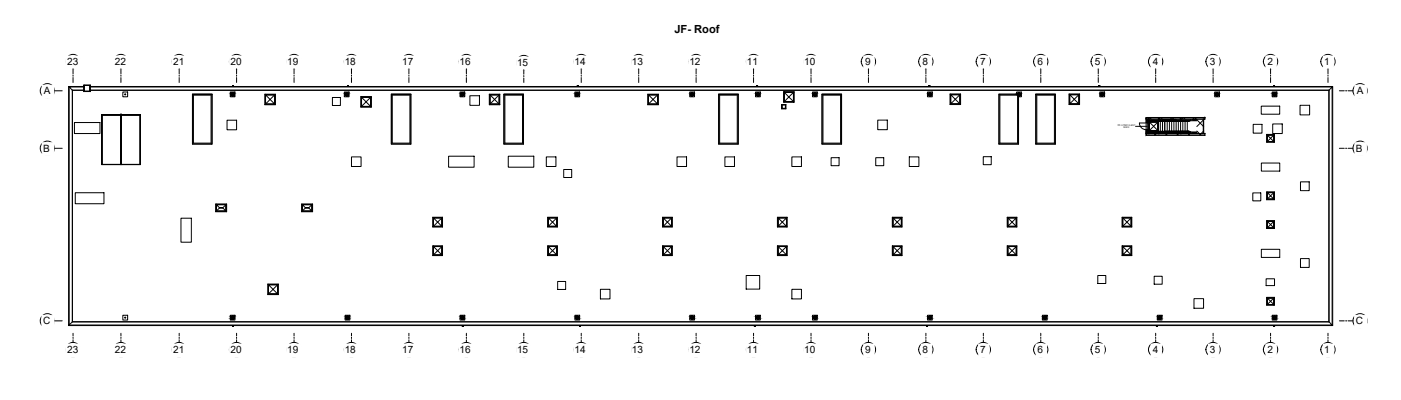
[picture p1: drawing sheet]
<svg xmlns="http://www.w3.org/2000/svg" width="1188mm" height="339mm" viewBox="0 0 1188 339" stroke-linecap="round" stroke-linejoin="round" font-family="sans-serif">
<defs><g id="words">
<text font-size="9.4" x="572" y="28">JF- Roof</text>
<g font-size="8.5">
<text x="57" y="55">23</text>
<text x="97" y="55">22</text>
<text x="147" y="55">21</text>
<text x="196" y="55">20</text>
<text x="244" y="55">19</text>
<text x="292" y="55">18</text>
<text x="341" y="55">17</text>
<text x="390" y="55">16</text>
<text x="438" y="56">15</text>
<text x="487" y="55">14</text>
<text x="536" y="55">13</text>
<text x="584" y="55">12</text>
<text x="633" y="55">11</text>
<text x="682" y="55">10</text>
<text x="734" y="55">9</text>
<text x="782" y="55">8</text>
<text x="831" y="55">7</text>
<text x="880" y="55">6</text>
<text x="928" y="55">5</text>
<text x="977" y="55">4</text>
<text x="1026" y="55">3</text>
<text x="1075" y="55">2</text>
<text x="1123" y="55">1</text>
<text x="37" y="80">A</text>
<text x="1150" y="80">A</text>
<text x="37" y="128">B</text>
<text x="1150" y="128">B</text>
<text x="37" y="275">C</text>
<text x="1150" y="275">C</text>
<text x="57" y="299">23</text>
<text x="97" y="299">22</text>
<text x="147" y="299">21</text>
<text x="196" y="299">20</text>
<text x="244" y="299">19</text>
<text x="292" y="299">18</text>
<text x="341" y="299">17</text>
<text x="390" y="299">16</text>
<text x="438" y="299">15</text>
<text x="487" y="299">14</text>
<text x="536" y="299">13</text>
<text x="584" y="299">12</text>
<text x="633" y="299">11</text>
<text x="682" y="299">10</text>
<text x="734" y="299">9</text>
<text x="782" y="299">8</text>
<text x="831" y="299">7</text>
<text x="880" y="299">6</text>
<text x="928" y="299">5</text>
<text x="977" y="299">4</text>
<text x="1026" y="299">3</text>
<text x="1075" y="299">2</text>
<text x="1123" y="299">1</text>
</g>
<g font-size="1.9">
<text x="948" y="106">DT-3.TR01.3.EXT</text>
<text x="953" y="109">W910</text>
</g>
</g></defs>
<!-- layer: A-WALL-PATT -->
<path d="M972 100v1z" fill="#000" stroke="#000" stroke-width=".85"/>
<g fill="none" stroke="#000" stroke-width=".85">
<path d="M973 101l-1 1M973 111l-1 1M973 101l2-2 1 2M977 102h.1M977 112h1M979 113l1 1M980 113l-1 1M981 112h.1M982 102h-1M983 101l1-2 1 2M985 112h.1M986 102h1"/>
<path d="M987 112h.1M988 113l1 1M990 113l-2 1M991 112h-1M992 102h-1M992 101l2-2 1 2M996 102h.1M996 112h1M997 102h.1M998 113l1 1M999 113l-1 1M1000 112h.1"/>
<path d="M1001 102h.1M1002 101l1-2 2 2M1005 102h1M1006 112h.1M1007 113l2 1M1007 112h.1M1009 113l-2 1M1011 101l2-2 1 2M1017 113l1 1M1018 113l-1 1M1020 107h.1M1020 101v1"/>
<path d="M1020 111h.1M1022 100l-1 1"/>
</g>
<!-- layer: A-WALL -->
<g fill="none" stroke="#000" stroke-width=".85">
<path d="M58 73l1 1v201l2-2v-197M58 73v203l1-1h1070l-2-2-1066-1M58 73h13M61 76h10M61 76v196M71 74h-12l2 2h10M76 74l1054-1v203M76 76h1051M76 73h1054M1127 76v196h-1066M1021 99h.1M1022 99v2h-2v12h2v1h-50v-1"/>
<path d="M1022 99h-50v2M972 101v3h1M972 113h.1M972 101v12M972 101h.1M972 113v1h50M973 103v8v-1h-1v3M973 113h.1M973 102h.1M973 102h36M973 102h42M973 112h36h-8"/>
<path d="M973 112h.1M973 112h36M973 113h47M973 102v1M973 111v1M973 112v1M973 112h5M973 112h28M978 112h6M984 112h31M1002 113h18M1009 102h-25"/>
<path d="M1009 112h6M1020 101v12M1020 101h-47v1M1021 101h.1M1021 115h.1M1021 113h.1M1127 272v-196l2-2v201l1 1h-1072"/>
</g>
<!-- layer: S-STRS -->
<g fill="none" stroke="#000" stroke-width=".85">
<path d="M973 111v1M973 103v1M973 103v8M973 112h5M974 112h.1M978 102l-5 1M978 102l6 1M982 111l-4 1M982 112h2M982 102v1M984 103v8M984 111v1"/>
<path d="M984 102h3M986 102v1M986 103v8M986 111v1M986 102h.1M987 111l-3 1M987 103v8M989 111h1M989 103h1M989 103v8M989 103h19M990 102v1"/>
<path d="M990 111h-1M991 103h.1M991 103v8M993 103h.1M993 103v8M995 103h.1M995 103v8M997 103h.1M997 103v8M999 103v8M1001 103v8M1003 103v8"/>
<path d="M1005 103v8M1006 103l1 8"/>
</g>
<!-- layer: A-ROOF-PATT -->
<path d="M1015 111l2 2M1015 101l5 6M1020 102l-5 5M1020 111l-2 2" fill="none" stroke="#000" stroke-width=".85"/>
<!-- layer: A-GLAZ -->
<g fill="none" stroke="#000" stroke-width=".85">
<path d="M163 80v42M180 80v42M180 80h-17v42h17v-42h-17M225 80v9v-1M233 80h-8M332 80v42M348 80v42M348 80h-16v42h16v-42h-16M415 80v9v-1M424 80h-9M427 80v42M444 80v42"/>
<path d="M444 80h-17v42h17v-42h-17M549 80v9l1-1M558 80h-9h1M609 80v42M626 80v42M626 80h-17v42h17v-42h-17M664 78v9l1-1M665 78h8v8h-8zM665 78v8l4-4M673 78h-8l4 4M673 78v9M673 78h-9h1"/>
<path d="M697 80v42M713 80v42M713 80h-16v42h16v-42h-16M805 80v9l1-1M806 80h8v8h-8zM814 80v9M814 80h-9h1M847 80v42M847 80h16M863 80h-16v42h16v-41M878 80v42M895 80v42"/>
<path d="M895 80h-17v42h17v-42h-17M906 80v9l1-1M907 80h8v8h-8zM915 80v9M915 80h-9h1M86 97h17M86 97v42M86 97h17v42h-17zM102 97h.1M103 97h16v42h-16zM103 97h.1M119 97v42"/>
<path d="M119 97h-16M164 81h15v40h-15zM225 80h8v8h-8zM225 88v-8h8v8M225 88h8M225 80v8l4-4M229 84l4-4v8M229 84l4 4h-8M233 80h-8l4 4M233 88v1h-8M233 80v9M282 83h7v6h-7z"/>
<path d="M306 82v9v-1M306 82h8v8h-8zM306 82v8l4-4M306 90v-8h8v8M306 90h8M310 86l4-4v8M310 86l4 4h-8M314 82h-8l4 4M314 90l1 1h-9M314 82h1v9M315 82h-9M333 81h15v40h-15z"/>
<path d="M398 81h8v8h-8zM415 80h8v8h-8zM415 80v8l4-4M415 88v-8h8v8M415 88h8M419 84l4-4v8M419 84l4 4h-8M423 80h-8l4 4M423 88l1 1h-9M423 80h1v9M428 81h15v40h-15zM550 80h8v8h-8z"/>
<path d="M550 88v-8h8v8M550 88h8M550 80v8l4-4M554 84l4-4v8M554 84l4 4h-8M558 80h-8l4 4M558 88v1h-9M558 80v9M610 81h15v40h-15zM663 88h3v1h-3M663 92v-4v4M665 86v-8h8v8"/>
<path d="M665 86h8M666 92h-3h3M666 88v4v-3M669 82l4-4v8M669 82l4 4h-8M673 86v1h-9M698 81h15v40h-15zM806 88v-8h8v8M806 88h8M806 80v8l4-4M810 84l4-4v8M810 84l4 4h-8"/>
<path d="M814 80h-8l4 4M814 88v1h-9M848 81h15v40h-15zM864 81v41M879 81h15v40h-15zM907 88v-8h8v8M907 88h8M907 80v8l4-4M911 84l4-4v8M911 84l4 4h-8M915 80h-8l4 4M915 88v1h-9"/>
<path d="M1069 90h16v7h-16zM1102 89h8v8h-8zM63 104h22v9h-22zM192 102h9v8h-9zM744 102h8v8h-8zM974 103v8M974 103h8v8h-8zM974 103v7l4-3M974 110v-7h8v7M974 110h8M978 107l4-4v7M978 107l4 3h-8"/>
<path d="M982 103h-8l4 4M982 111h-8M982 103v8M982 103h-8M1062 105h8v8h-8zM1074 114v6M1074 114h6v6h-6zM1074 114v6l3-3M1074 114v6h6v-6M1074 114h6M1077 117l3 3h-6M1077 117l3-3v6"/>
<path d="M1079 105h8v8h-8zM1080 114h-6l3 3M1080 114v6M1080 114h-6M86 139h17M102 139h.1M103 139h16M103 139h.1M180 122h-17M298 133h8v8h-8zM348 122h-16M380 132h22v10h-22z"/>
<path d="M431 132h22v10h-22zM444 122h-17M463 133h8v8h-8zM574 133h8v8h-8zM615 133h8v8h-8zM626 122h-17M671 133h8v8h-8zM705 134h6v6h-6zM713 122h-16M742 134h7v6h-7zM771 133h8v8h-8zM834 133h6v6h-6z"/>
<path d="M863 122h-16M895 122h-17M1069 138h16v7h-16zM1080 120h-6M478 143h7v7h-7zM1103 154h7v7h-7zM64 163h24v9h-24zM183 173v6M183 173h9v6h-9zM183 173v6l3-3h3h-3l-3-3h9M183 179h9l-3-3 3-3v6M192 179h-9"/>
<path d="M192 173v6M192 173h-9M256 173v6M256 173h9v6h-9zM256 173h8v6h-8zM256 173v6l3-3h3h-3l-3-3h8M256 179h8l-2-3 2-3v6M265 179h-9M265 173v6M265 173h-9M1062 163h7v7h-7zM1074 162v7"/>
<path d="M1074 163h6v6h-6zM1074 163v6l3-3M1074 163v6h6v-6M1074 163h6M1077 166l3 3h-6M1077 166l3-3v6M1080 163h-6l3 3M1080 169h-6M1080 163v-1v7M1080 162h-6v1M153 185h9v20h-9zM367 184v8"/>
<path d="M367 184h8v8h-8zM367 185v7l4-4M371 188l4 4h-8M371 188l4-3v7M375 185h-8l4 3M375 192h-8M375 184v8M375 184h-8M464 184v8h1M465 184h7v8h-7zM465 185v7l3-4M468 188l4 4h-7"/>
<path d="M468 188l4-3v7M472 185h-7l3 3M472 192h1h-9M472 184h1v8M473 184h-9h1M562 184v8M562 184h8v8h-8zM562 184h7v8h-7zM562 185v7l4-4M566 188l3 4h-7M566 188l3-3v7M569 185h-7l4 3"/>
<path d="M570 192h-8M570 184v8M570 184h-8M659 184v8M659 184h8v8h-8zM660 185v7l3-4M660 184h7v8h-7zM663 188l4 4h-7M663 188l4-3v7M667 185h-7l3 3M667 192h-8M667 184v8"/>
<path d="M667 184h-8M756 184v8h1M757 184h7v8h-7zM757 185v7l4-4M761 188l3 4h-7M761 188l3-3v7M764 185h-7l4 3M764 192h1h-9M764 184h1v8M765 184h-9h1M854 184v8M854 184h8v8h-8z"/>
<path d="M854 185v7l4-4M858 188l4 4h-8M858 188l4-3v7M862 185h-8l4 3M862 192h-8M862 184v8M862 184h-8M951 184v8h1M952 184h7v8h-7zM952 185v7l3-4M955 188l4 4h-7M955 188l4-3v7"/>
<path d="M959 185h-7l3 3M959 192h1h-9M959 184h1v8M960 184h-9h1M1074 187v6M1074 187h6v6h-6zM1074 187v6l3-3M1074 187v6h6v-6M1074 187h6M1077 190l3 3h-6M1077 190l3-3v6M1080 187h-6l3 3"/>
<path d="M1080 193h-6M1080 187v6M1080 187h-6M367 208v8M367 208h8v8h-8zM367 209v7l4-4M367 209v7h8v-7M367 209h8M371 212l4 4h-8M371 212l4-3v7M375 209h-8l4 3M375 216h-8"/>
<path d="M375 208v8M375 208h-8M464 208v8h1M465 208h7v8h-7zM465 209v7h7v-7M465 209h7M465 209v7l3-4M468 212l4 4h-7M468 212l4-3v7M472 209h-7l3 3M472 216h1h-9M472 208h1v8"/>
<path d="M473 208h-9h1M562 208v8M562 208h8v8h-8zM562 209v7h7v-7M562 209h7M562 209v7l4-4M566 212l3 4h-7M566 212l3-3v7M569 209h-7l4 3M570 216h-8M570 208v8M570 208h-8"/>
<path d="M659 208v8M659 208h8v8h-8zM660 209v7l3-4M660 209v7h7v-7M660 209h7M663 212l4 4h-7M663 212l4-3v7M667 209h-7l3 3M667 216h-8M667 208v8M667 208h-8M756 208v8h1"/>
<path d="M757 208h7v8h-7zM757 209v7h7v-7M757 209h7M757 209v7l4-4M761 212l3 4h-7M761 212l3-3v7M764 209h-7l4 3M764 216h1h-9M764 208h1v8M765 208h-9h1M854 208v8M854 208h8v8h-8z"/>
<path d="M854 209h8v7h-8zM854 209v7l4-4M858 212l4 4h-8M858 212l4-3v7M862 209h-8l4 3M862 216h-8M862 208v8M862 208h-8M951 208v8h1M952 208h7v8h-7zM952 209v7l3-4M952 209h7v7h-7z"/>
<path d="M955 212l4 4h-7M955 212l4-3v7M959 209h-7l3 3M959 216h1h-9M959 208h1v8M960 208h-9h1M1069 211h16v7h-16zM1103 219h7v7h-7zM473 238h7v7h-7zM633 233h11v12h-11zM931 233h6v7h-6zM978 234h7v7h-7z"/>
<path d="M1073 236h8v6h-8zM227 240v9M227 241h9v8h-9zM228 241v8l3-4M228 249v-8h7v8M228 249h7M231 245l4-4v8M231 245l4 4h-7M235 241h-7l3 4M236 249h-9M236 241v-1v9M236 240h-9v1"/>
<path d="M509 245h8v8h-8zM671 245h8v8h-8zM1012 253h8v8h-8zM1074 252v6M1074 252h6v6h-6zM1074 252v6l3-3M1074 252v6h6v-6M1074 252h6M1077 255l3 3h-6M1077 255l3-3v6M1080 252h-6l3 3M1080 258h-6"/>
<path d="M1080 252v6M1080 252h-6"/>
</g>
<!-- layer: A-DOOR -->
<path d="M972 110h1M973 104h-7a6 6 0 0 0 6 6" fill="none" stroke="#000" stroke-width=".85"/>
<!-- layer: A-FLOR-HRAL -->
<g fill="none" stroke="#000" stroke-width=".85">
<path d="M972 112h.1M972 112h1M973 111v1M973 112h.1M978 112h.1M978 102h.1M978 102v1M978 111v1M984 112h.1M984 102h.1M984 111v1M984 102v1"/>
<path d="M988 103h1h-17h2M988 111h1M988 103h.1M988 111h.1M989 102h.1M989 102v1M989 111h-17h17M989 111h.1M989 102v1h-7M990 111h18h-18M990 102h18l-18 1M997 103h.1"/>
<path d="M1004 103h.1"/>
</g>
<!-- layer: P-SANR-FIXT -->
<g fill="none" stroke="#000" stroke-width=".85">
<path d="M104 78h4v4h-4zM195 78h4v4h-4zM197 73h.1M198 73h-1l1-1-1 1h1M292 78h4v4h-4zM295 73h.1M390 78h4v4h-4zM487 78h4v4h-4zM489 73h.1M490 73h-1l1-1-1 1h1M585 78h4v4h-4zM641 78h4v4h-4z"/>
<path d="M642 73v-1v1M642 73h.1M689 78h4v4h-4zM786 78h4v4h-4zM788 73v-1v1M788 73h.1M862 80v-2h4v4h-2M932 73v-1v1M932 78h4v4h-4zM932 73h.1M1030 78h4v4h-4zM1079 78h4v4h-4z"/>
<path d="M1080 73h1h-1M1081 73h.1M104 267h4v4h-4zM195 267h4v4h-4zM197 276h.1M198 276h-1h1M293 267h4v4h-4zM390 267h4v4h-4zM392 276h.1M393 276h-1h1M487 267h4v4h-4zM491 276h1h-1"/>
<path d="M492 276h.1M585 267h4v4h-4zM640 276h.1M641 267h4v4h-4zM689 267h4v4h-4zM786 276h.1M786 267h4v4h-4zM884 267h4v4h-4zM980 276h.1M981 267h4v4h-4zM981 276h-1h1M1079 267h4v4h-4z"/>
<path d="M1080 276h.1M1081 276h-1h1"/>
<circle cx="106" cy="80" r=".4"/>
<circle cx="1080" cy="73" r=".4"/>
<circle cx="106" cy="269" r=".4"/>
<circle cx="392" cy="276" r=".3"/>
<circle cx="981" cy="276" r=".4"/>
</g>
<!-- layer: I-FURN -->
<path d="M71 73h.1M71 72v1M71 77h.1M71 72v6M71 72h5M71 77h5M71 72h5v5h-5zM76 72v1M76 77h.1M76 72v6" fill="none" stroke="#000" stroke-width=".85"/>
<!-- layer: A-FLOR -->
<path d="M973 113h35M987 102h.1M990 102h.1" fill="none" stroke="#000" stroke-width=".85"/>
<!-- layer: S-BEAM -->
<path d="M982 112h13M982 113h15M982 102h13M986 101h11M995 112l2 1zM995 101h2v1h-2zM1011 112l3 1zM1011 101h3v1h-3zM1011 113h4M1011 101h4M1014 112h1M1014 102h1" fill="none" stroke="#000" stroke-width=".85"/>
<!-- layer: S-COLS -->
<path d="M973 112h1v1h-1h1v-1zM973 101h1v1h-1h1v-1zM982 112h1h-1v1h1h-1v-1zM982 101h1h-1v1h1h-1v-1zM1000 112h2h-1v1h1h-2h1v-1zM1000 101h2h-1v1h1h-2h1v-1z" fill="none" stroke="#000" stroke-width=".85"/>
<!-- layer: S-FSTN -->
<path d="M982 112v1zM982 101v1" fill="none" stroke="#000" stroke-width=".85"/>
<!-- layer: A-DETL-GENF -->
<g fill="#000" stroke="#000" stroke-width=".85">
<path d="M197 79h1zM293 79h1zM586 79h1zM690 79h1zM863 79h1zM1031 79h1zM197 81h1zM586 81h2zM197 270h1zM489 268h1zM690 268h1zM788 270h1z"/>
<path d="M983 268h1zM983 270h1z"/>
<path d="M197 79h1zM197 79h1zM197 79h1z"/>
<path d="M197 79h1zM196 79h2z"/>
<path d="M196 79h2zM196 79h2z"/>
<path d="M196 79h2zM196 79h2z"/>
<path d="M196 79h2zM196 79h2z"/>
<path d="M196 79l2 1zM196 79l2 1z"/>
<path d="M196 80h3zM196 80h3z"/>
<path d="M196 80h3zM196 80h3z"/>
<path d="M196 80h3zM196 80h2z"/>
<path d="M293 79h2zM293 79h2z"/>
<path d="M293 79h2zM293 79h2z"/>
<path d="M293 79h2zM293 79h2z"/>
<path d="M293 79h2zM293 79h2z"/>
<path d="M293 79l2 1zM293 79l2 1z"/>
<path d="M293 80h2zM293 80h2z"/>
<path d="M293 80h2zM293 80h2z"/>
<path d="M392 79h1zM391 79h2z"/>
<path d="M391 79h2zM391 79h2z"/>
<path d="M391 79h2zM391 79h2z"/>
<path d="M391 79h2zM391 79h2z"/>
<path d="M391 79l2 1zM391 79l2 1z"/>
<path d="M391 80h2zM391 80h2z"/>
<path d="M391 80h2zM391 80h2z"/>
<path d="M391 80h2zM391 80h2z"/>
<path d="M391 80h2zM391 80h2z"/>
<path d="M489 79h1zM489 79h1z"/>
<path d="M489 79h1zM489 79h1z"/>
<path d="M489 79h1zM489 79h1z"/>
<path d="M488 79h2zM488 79h2z"/>
<path d="M488 79h3zM488 79h3z"/>
<path d="M488 79l3 1zM488 79l3 1z"/>
<path d="M488 80h3zM488 80h3z"/>
<path d="M488 80h3zM488 80h3z"/>
<path d="M586 79h1zM586 79h1z"/>
<path d="M586 79h2zM586 79h2z"/>
<path d="M586 79h2zM586 79h2z"/>
<path d="M586 79h2zM586 79h2z"/>
<path d="M586 79h2zM586 79h2z"/>
<path d="M586 79l2 1zM586 79l2 1z"/>
<path d="M585 80h3zM585 80h3z"/>
<path d="M585 80h3zM585 80h3z"/>
<path d="M585 80h3zM585 80h3z"/>
<path d="M642 79h1zM642 79h1zM642 79h1zM642 79h1z"/>
<path d="M642 79h1zM642 79h1z"/>
<path d="M642 79h2zM642 79h2z"/>
<path d="M642 79h2zM642 79h2z"/>
<path d="M642 79h2zM642 79h2z"/>
<path d="M641 79l3 1zM641 79l3 1z"/>
<path d="M641 80h3zM641 80h3z"/>
<path d="M641 80h3zM641 80h3z"/>
<path d="M641 80h3zM641 80h3z"/>
<path d="M690 79h2zM690 79h2z"/>
<path d="M690 79h2zM690 79h2z"/>
<path d="M690 79h2zM690 79h2z"/>
<path d="M690 79h2zM690 79h2z"/>
<path d="M690 79h2zM690 79h2z"/>
<path d="M690 79l2 1zM690 79l2 1z"/>
<path d="M690 80h2zM690 80h2z"/>
<path d="M689 80h3zM689 80h3z"/>
<path d="M689 80h3zM689 80h3z"/>
<path d="M788 79h1zM788 79h1z"/>
<path d="M788 79h1zM788 79h1z"/>
<path d="M788 79h1zM788 79h1z"/>
<path d="M787 79h3zM787 79h3z"/>
<path d="M787 79h3zM787 79h3z"/>
<path d="M787 79l3 1zM787 79l3 1z"/>
<path d="M787 80h3zM787 80h3z"/>
<path d="M787 80h3zM787 80h3z"/>
<path d="M787 80h3zM787 80h3z"/>
<path d="M863 79h2zM863 79h2z"/>
<path d="M863 79h2zM863 79h2z"/>
<path d="M863 79h2zM863 79h2z"/>
<path d="M863 79l2 1zM863 79l2 1z"/>
<path d="M863 80h2zM863 80h2z"/>
<path d="M863 80h2zM863 80h2z"/>
<path d="M934 79h1zM934 79h1z"/>
<path d="M934 79h1zM934 79h1z"/>
<path d="M934 79h1zM933 79h2z"/>
<path d="M933 79h3zM933 79h3z"/>
<path d="M933 79l3 1zM933 79l3 1z"/>
<path d="M933 80h3zM933 80h3z"/>
<path d="M933 80h3zM933 80h3z"/>
<path d="M933 80h3zM933 80h3z"/>
<path d="M1031 79h2zM1031 79h2z"/>
<path d="M1031 79h2zM1031 79h2z"/>
<path d="M1031 79h2zM1031 79h2z"/>
<path d="M1031 79h2zM1031 79h2z"/>
<path d="M1031 79l2 1zM1031 79l2 1z"/>
<path d="M1031 80h2zM1031 80h2z"/>
<path d="M1030 80h3zM1030 80h3z"/>
<path d="M1030 80h3zM1030 80h3z"/>
<path d="M1080 79h1zM1080 79h1z"/>
<path d="M1080 79h1zM1080 79h1z"/>
<path d="M1080 79h2zM1080 79h2z"/>
<path d="M1080 79h2zM1080 79h2z"/>
<path d="M1079 79h3zM1079 79h3z"/>
<path d="M1079 79h3zM1079 79h3z"/>
<path d="M1079 79l3 1zM1079 79l3 1z"/>
<path d="M1079 80h3zM1079 80h3z"/>
<path d="M1079 80h3zM1079 80h3z"/>
<path d="M196 81h2zM196 81h2z"/>
<path d="M196 81h2zM196 81h2z"/>
<path d="M196 81h2zM196 81h2z"/>
<path d="M196 81h2zM196 81h2z"/>
<path d="M196 81h2zM196 81h2z"/>
<path d="M196 80h2zM196 80h2z"/>
<path d="M196 80h2zM196 80l2 1z"/>
<path d="M293 81h1zM293 81h1z"/>
<path d="M293 81h2zM293 81h1z"/>
<path d="M293 81h2zM293 81h2z"/>
<path d="M293 81h2zM293 81h2z"/>
<path d="M293 81h2zM293 81h2z"/>
<path d="M293 81h2zM293 81h2z"/>
<path d="M293 80h2zM293 80h2z"/>
<path d="M293 80h2zM293 80l2 1z"/>
<path d="M391 81h2zM391 81h1z"/>
<path d="M391 81h2zM391 81h2z"/>
<path d="M391 81h2zM391 81h2z"/>
<path d="M391 81h2zM391 81h2z"/>
<path d="M391 81h2zM391 81h2z"/>
<path d="M391 80h2zM391 80h2z"/>
<path d="M391 80h2zM391 80l2 1z"/>
<path d="M489 81h1zM489 81h1z"/>
<path d="M489 81h1zM489 81h1z"/>
<path d="M489 81h1zM489 81h1z"/>
<path d="M488 81h2zM488 81h2z"/>
<path d="M488 81h3zM488 81h2z"/>
<path d="M488 81h3zM488 81h3z"/>
<path d="M488 80h3zM488 80l3 1z"/>
<path d="M488 80h3zM488 80h3z"/>
<path d="M586 81h1zM586 81h1z"/>
<path d="M586 81h2zM586 81h1z"/>
<path d="M586 81h2zM586 81h2zM586 81h2z"/>
<path d="M586 81h2zM586 81h2z"/>
<path d="M586 81h2zM586 81h2z"/>
<path d="M585 80h3zM585 80h3z"/>
<path d="M585 80h3zM585 80l3 1z"/>
<path d="M642 81h1zM642 81h1z"/>
<path d="M642 81h1zM642 81h1z"/>
<path d="M642 81h1zM642 81h1zM642 81h1zM642 81h1z"/>
<path d="M642 81h2zM642 81h1z"/>
<path d="M641 81h3zM641 81h3z"/>
<path d="M641 81h3zM641 81h3z"/>
<path d="M641 80h3zM641 80l3 1z"/>
<path d="M641 80h3zM641 80h3z"/>
<path d="M690 81h1zM690 81h1z"/>
<path d="M690 81h2zM690 81h1z"/>
<path d="M690 81h2zM690 81h2z"/>
<path d="M690 81h2zM690 81h2z"/>
<path d="M690 81h2zM690 81h2z"/>
<path d="M690 81h2zM690 81h2z"/>
<path d="M690 80h2zM690 80h2z"/>
<path d="M690 80h2zM690 80l2 1z"/>
<path d="M788 81h1zM788 81h1z"/>
<path d="M788 81h1zM788 81h1z"/>
<path d="M787 81h2zM787 81h2z"/>
<path d="M787 81h3zM787 81h2z"/>
<path d="M787 81h3zM787 81h3z"/>
<path d="M787 80h3zM787 80h3z"/>
<path d="M787 80h3zM787 80l3 1z"/>
<path d="M863 81h1zM863 81h1z"/>
<path d="M863 81h2zM863 81h1z"/>
<path d="M863 81h2zM863 81h2z"/>
<path d="M863 81h2zM863 81h2z"/>
<path d="M863 81h2zM863 81h2z"/>
<path d="M863 80h2zM863 80h2z"/>
<path d="M863 80h2zM863 80l2 1z"/>
<path d="M934 81h1zM934 81h1z"/>
<path d="M934 81h1zM934 81h1z"/>
<path d="M933 81h2zM933 81h2z"/>
<path d="M933 81h3zM933 81h2z"/>
<path d="M933 81h3zM933 81h3z"/>
<path d="M933 80h3zM933 80h3z"/>
<path d="M933 80h3zM933 80l3 1z"/>
<path d="M1031 81h1zM1031 81h1z"/>
<path d="M1031 81h2zM1031 81h1z"/>
<path d="M1031 81h2zM1031 81h2z"/>
<path d="M1031 81h2zM1031 81h2z"/>
<path d="M1031 81h2zM1031 81h2z"/>
<path d="M1031 81h2zM1031 81h2z"/>
<path d="M1031 81h2zM1031 81h2z"/>
<path d="M1031 80h2zM1031 80l2 1z"/>
<path d="M1080 81h1zM1080 81h1z"/>
<path d="M1080 81h1zM1080 81h1z"/>
<path d="M1080 81h1zM1080 81h1z"/>
<path d="M1080 81h2zM1080 81h1z"/>
<path d="M1079 81h3zM1079 81h3zM1080 81h2zM1080 81h2z"/>
<path d="M1079 80h3zM1079 80l3 1z"/>
<path d="M1079 80h3zM1079 80h3z"/>
<path d="M1079 80h3zM1079 80h3z"/>
<path d="M197 268h1zM197 268h1z"/>
<path d="M197 268h1zM197 268h1z"/>
<path d="M197 268h1zM196 268h2z"/>
<path d="M196 268h2zM196 268h2z"/>
<path d="M196 268h2zM196 268h2z"/>
<path d="M196 270h2zM196 270h2z"/>
<path d="M196 268h2zM196 268h2z"/>
<path d="M196 270h2zM196 270h2z"/>
<path d="M196 268h2zM196 268h2z"/>
<path d="M196 268l2 1zM196 268l2 1z"/>
<path d="M196 270h2zM196 270h2z"/>
<path d="M196 269h3zM196 269h3z"/>
<path d="M196 269h2zM196 269l2 1z"/>
<path d="M196 269h3zM196 269h3z"/>
<path d="M196 269h3zM196 269h2z"/>
<path d="M294 268h1zM294 268h1zM294 268h1zM294 268h1z"/>
<path d="M294 268h1zM294 268h1z"/>
<path d="M294 270h1zM294 270h1z"/>
<path d="M294 268h1zM294 268h1z"/>
<path d="M294 268h2zM294 268h2z"/>
<path d="M294 270h1zM294 270h1z"/>
<path d="M294 268h2zM294 268h2z"/>
<path d="M294 270h2zM294 270h1z"/>
<path d="M294 270h2zM294 270h2z"/>
<path d="M293 268h3zM293 268h3z"/>
<path d="M293 270h3zM293 270h3z"/>
<path d="M293 268l3 1zM293 268l3 1z"/>
<path d="M293 269h3zM293 269h3z"/>
<path d="M293 269h3zM293 269h3z"/>
<path d="M293 269h3zM293 269h3z"/>
<path d="M293 269h3zM293 269l3 1z"/>
<path d="M293 269h3zM293 269h3z"/>
<path d="M293 269h3zM293 269h3z"/>
<path d="M392 268h1zM391 268h2z"/>
<path d="M391 268h2zM391 268h2z"/>
<path d="M391 268h2zM391 268h2z"/>
<path d="M391 268h2zM391 268h2z"/>
<path d="M391 270h2zM391 270h1z"/>
<path d="M391 268h2zM391 268h2z"/>
<path d="M391 270h2zM391 270h2z"/>
<path d="M391 268h2zM391 268h2z"/>
<path d="M391 268l2 1zM391 268l2 1z"/>
<path d="M391 270h2zM391 270h2z"/>
<path d="M391 269h2zM391 269h2z"/>
<path d="M391 269h2zM391 269h2z"/>
<path d="M391 269h2zM391 269l2 1z"/>
<path d="M391 269h2zM391 269h2z"/>
<path d="M391 269h2zM391 269h2z"/>
<path d="M489 268h1zM489 268h1zM489 268h1z"/>
<path d="M489 268h1zM489 268h1z"/>
<path d="M489 270h1zM489 270h1z"/>
<path d="M489 268h1zM489 268h1z"/>
<path d="M489 268h1zM489 268h1zM488 268h2zM488 268h2z"/>
<path d="M489 270h1zM489 270h1z"/>
<path d="M488 268h3zM488 268h3z"/>
<path d="M488 270h2zM488 270h2z"/>
<path d="M488 268l3 1zM488 268l3 1z"/>
<path d="M488 270h3zM488 270h2z"/>
<path d="M488 269h3zM488 269h3z"/>
<path d="M488 269h3zM488 269h3z"/>
<path d="M488 269h3zM488 269h3z"/>
<path d="M488 269h3zM488 269h3z"/>
<path d="M488 269h3zM488 269l3 1z"/>
<path d="M586 268h1zM586 268h1zM586 268h1z"/>
<path d="M586 268h2zM586 268h2z"/>
<path d="M586 270h1zM586 270h1z"/>
<path d="M586 268h2zM586 268h2z"/>
<path d="M586 268h2zM586 268h2z"/>
<path d="M586 270h2zM586 270h1z"/>
<path d="M586 270h2zM586 270h2z"/>
<path d="M586 268h2zM586 268h2z"/>
<path d="M586 270h2zM586 270h2z"/>
<path d="M586 268h2zM586 268h2z"/>
<path d="M586 268l2 1zM586 268l2 1z"/>
<path d="M586 270h2zM586 270h2z"/>
<path d="M586 269h2zM586 269h2z"/>
<path d="M585 269h3zM585 269h3z"/>
<path d="M585 269h3zM585 269h3z"/>
<path d="M585 269h3zM585 269l3 1z"/>
<path d="M585 269h3zM585 269h3z"/>
<path d="M585 269h3zM585 269h3z"/>
<path d="M642 268h1zM642 268h1z"/>
<path d="M642 268h1zM642 268h1z"/>
<path d="M642 268h1zM642 268h1z"/>
<path d="M642 270h1zM642 270h1z"/>
<path d="M642 268h1zM642 268h1z"/>
<path d="M642 268h2zM642 268h2z"/>
<path d="M642 270h1zM642 270h1z"/>
<path d="M642 268h2zM642 268h2z"/>
<path d="M642 270h2zM642 270h1z"/>
<path d="M642 268h2zM642 268h2z"/>
<path d="M641 268l3 1zM641 268l3 1z"/>
<path d="M641 270h3zM641 270h3z"/>
<path d="M641 269h3zM641 269h3z"/>
<path d="M641 269h3zM641 269l3 1z"/>
<path d="M641 269h3zM641 269h3z"/>
<path d="M641 269h3zM641 269h3z"/>
<path d="M641 269h3zM641 269h3z"/>
<path d="M690 268h1zM690 268h1z"/>
<path d="M690 268h2zM690 268h2z"/>
<path d="M690 270h1zM690 270h1z"/>
<path d="M690 268h2zM690 268h2z"/>
<path d="M690 268h2zM690 268h2z"/>
<path d="M690 270h2zM690 270h1z"/>
<path d="M690 268h2zM690 268h2z"/>
<path d="M690 268h2zM690 268h2z"/>
<path d="M690 270h2zM690 270h2z"/>
<path d="M690 268l2 1zM690 268l2 1z"/>
<path d="M690 270h2zM690 270h2z"/>
<path d="M690 269h2zM690 269l2 1z"/>
<path d="M690 269h2zM690 269h2z"/>
<path d="M690 269h2zM690 269h2z"/>
<path d="M690 269h2zM690 269h2z"/>
<path d="M690 269h2zM690 269h2z"/>
<path d="M690 269h2zM690 269h2z"/>
<path d="M788 268h1zM788 268h1z"/>
<path d="M788 268h1zM788 268h1z"/>
<path d="M788 268h1zM788 268h1z"/>
<path d="M788 268h1zM788 268h1z"/>
<path d="M788 268h1zM787 268h2z"/>
<path d="M788 270h1zM788 270h1z"/>
<path d="M787 268h3zM787 268h3z"/>
<path d="M787 270h2zM787 270h2z"/>
<path d="M787 268l3 1zM787 268l3 1z"/>
<path d="M787 270h3zM787 270h2z"/>
<path d="M787 269h3zM787 269h3z"/>
<path d="M787 269h3zM787 269h3z"/>
<path d="M787 269h3zM787 269l3 1z"/>
<path d="M787 269h3zM787 269h3z"/>
<path d="M787 269h3zM787 269h3z"/>
<path d="M885 268h1zM885 268h1zM885 268h1z"/>
<path d="M885 268h1zM885 268h1z"/>
<path d="M885 270h1zM885 270h1z"/>
<path d="M885 268h1zM885 268h1z"/>
<path d="M885 268h2zM885 268h2z"/>
<path d="M885 270h1zM885 270h1z"/>
<path d="M885 268h2zM885 268h2z"/>
<path d="M885 268h2zM885 268h2z"/>
<path d="M885 270h2zM885 270h1z"/>
<path d="M885 268l2 1zM885 268l2 1z"/>
<path d="M885 270h2zM885 270h2z"/>
<path d="M884 269h3zM884 269h3z"/>
<path d="M884 269h3zM884 269h3z"/>
<path d="M884 269h3zM884 269h3z"/>
<path d="M884 269h3zM884 269l3 1z"/>
<path d="M884 269h3zM884 269h3z"/>
<path d="M884 269h3zM884 269h3z"/>
<path d="M983 268h1zM983 268h1zM983 268h1z"/>
<path d="M983 268h1zM982 268h2z"/>
<path d="M982 268h2zM982 268h2z"/>
<path d="M982 268h2zM982 268h2z"/>
<path d="M982 270h2zM982 270h2z"/>
<path d="M982 270h2zM982 270h2z"/>
<path d="M982 268h2zM982 268h2z"/>
<path d="M982 270h2zM982 270h2z"/>
<path d="M982 268l2 1zM982 268l2 1z"/>
<path d="M982 270h2zM982 270h2z"/>
<path d="M982 269h2zM982 269h2z"/>
<path d="M982 269h3zM982 269h3z"/>
<path d="M982 269h2zM982 269h2z"/>
<path d="M982 269h2zM982 269l2 1z"/>
<path d="M982 269h3zM982 269h3z"/>
<path d="M982 269h3zM982 269h2z"/>
<path d="M1080 268h1zM1080 268h1z"/>
<path d="M1080 268h1zM1080 268h1z"/>
<path d="M1080 270h1zM1080 270h1z"/>
<path d="M1080 268h1zM1080 268h1z"/>
<path d="M1080 268h2zM1080 268h2z"/>
<path d="M1080 270h1zM1080 270h1z"/>
<path d="M1080 268h2zM1080 268h2z"/>
<path d="M1080 268h2zM1080 268h2z"/>
<path d="M1080 270h2zM1080 270h1z"/>
<path d="M1079 268l3 1zM1079 268l3 1z"/>
<path d="M1079 270h3zM1079 270h3z"/>
<path d="M1079 269h3zM1079 269h3z"/>
<path d="M1079 269h3zM1079 269h3z"/>
<path d="M1079 269h3zM1079 269l3 1z"/>
<path d="M1079 269h3zM1079 269h3z"/>
</g>
<!-- layer: S-GRID-IDEN -->
<g fill="none" stroke="#000" stroke-width=".85">
<circle cx="62" cy="52" r="6"/>
<circle cx="103" cy="52" r="6"/>
<circle cx="152" cy="52" r="6"/>
<circle cx="201" cy="52" r="6"/>
<circle cx="249" cy="52" r="6"/>
<circle cx="298" cy="52" r="6"/>
<circle cx="347" cy="52" r="6"/>
<circle cx="395" cy="52" r="6"/>
<circle cx="444" cy="53" r="6"/>
<circle cx="493" cy="52" r="6"/>
<circle cx="541" cy="52" r="6"/>
<circle cx="590" cy="52" r="6"/>
<circle cx="639" cy="52" r="6"/>
<circle cx="688" cy="52" r="6"/>
<circle cx="736" cy="52" r="6"/>
<circle cx="785" cy="52" r="6"/>
<circle cx="834" cy="52" r="6"/>
<circle cx="882" cy="52" r="6"/>
<circle cx="931" cy="52" r="6"/>
<circle cx="980" cy="52" r="6"/>
<circle cx="1028" cy="52" r="6"/>
<circle cx="1077" cy="52" r="6"/>
<circle cx="1126" cy="52" r="6"/>
<circle cx="40" cy="77" r="6"/>
<circle cx="1153" cy="77" r="6"/>
<circle cx="40" cy="126" r="6"/>
<circle cx="1153" cy="126" r="6"/>
<circle cx="40" cy="272" r="6"/>
<circle cx="1153" cy="272" r="6"/>
<circle cx="62" cy="296" r="6"/>
<circle cx="103" cy="296" r="6"/>
<circle cx="152" cy="296" r="6"/>
<circle cx="201" cy="296" r="6"/>
<circle cx="249" cy="296" r="6"/>
<circle cx="298" cy="296" r="6"/>
<circle cx="347" cy="296" r="6"/>
<circle cx="395" cy="296" r="6"/>
<circle cx="444" cy="296" r="6"/>
<circle cx="493" cy="296" r="6"/>
<circle cx="541" cy="296" r="6"/>
<circle cx="590" cy="296" r="6"/>
<circle cx="639" cy="296" r="6"/>
<circle cx="688" cy="296" r="6"/>
<circle cx="736" cy="296" r="6"/>
<circle cx="785" cy="296" r="6"/>
<circle cx="834" cy="296" r="6"/>
<circle cx="882" cy="296" r="6"/>
<circle cx="931" cy="296" r="6"/>
<circle cx="980" cy="296" r="6"/>
<circle cx="1028" cy="296" r="6"/>
<circle cx="1077" cy="296" r="6"/>
<circle cx="1126" cy="296" r="6"/>
</g>
<g fill="#fff" stroke="#fff" stroke-width=".85">
<path d="M36 72v11l10-11zM46 72v11h-10z"/>
<path d="M1149 72v11l10-11zM1159 72v11h-10z"/>
<path d="M1122 47v12l9-12zM1131 47v12h-9z"/>
<path d="M1122 291v11l9-11zM1131 291v11h-9z"/>
<path d="M36 267v11l10-11zM46 267v11h-10z"/>
<path d="M1148 267v11l11-11zM1159 267v11h-11z"/>
<path d="M146 47v12l14-12zM146 59l14-12v12z"/>
<path d="M146 291v11l14-11zM146 302l14-11v11z"/>
<path d="M194 47v12l15-12zM194 59l15-12v12z"/>
<path d="M194 291v11l15-11zM194 302l15-11v11z"/>
<path d="M243 47v12l15-12zM243 59l15-12v12z"/>
<path d="M243 291v11l15-11zM243 302l15-11v11z"/>
<path d="M292 47v12l14-12zM292 59l14-12v12z"/>
<path d="M292 291v11l14-11zM292 302l14-11v11z"/>
<path d="M340 47v12l15-12zM340 59l15-12v12z"/>
<path d="M340 291v11l15-11zM340 302l15-11v11z"/>
<path d="M389 47v12l15-12zM389 59l15-12v12z"/>
<path d="M389 291v11l15-11zM389 302l15-11v11z"/>
<path d="M438 48v11l14-11zM438 59l14-11v11z"/>
<path d="M438 291v11l14-11zM438 302l14-11v11z"/>
<path d="M486 47v12l15-12zM486 59l15-12v12z"/>
<path d="M486 291v11l15-11zM486 302l15-11v11z"/>
<path d="M535 47v12l15-12zM535 59l15-12v12z"/>
<path d="M535 291v11l15-11zM535 302l15-11v11z"/>
<path d="M584 47v12l14-12zM584 59l14-12v12z"/>
<path d="M584 291v11l14-11zM584 302l14-11v11z"/>
<path d="M681 47v12l15-12zM681 59l15-12v12z"/>
<path d="M681 291v11l15-11zM681 302l15-11v11z"/>
<path d="M732 47v12l9-12zM741 47v12h-9z"/>
<path d="M732 291v11l9-11zM741 291v11h-9z"/>
<path d="M781 47v12l9-12zM790 47v12h-9z"/>
<path d="M781 291v11l9-11zM790 291v11h-9z"/>
<path d="M830 47v12l9-12zM839 47v12h-9z"/>
<path d="M830 291v11l9-11zM839 291v11h-9z"/>
<path d="M878 47v12l9-12zM887 47v12h-9z"/>
<path d="M878 291v11l9-11zM887 291v11h-9z"/>
<path d="M927 47v12l9-12zM936 47v12h-9z"/>
<path d="M927 291v11l9-11zM936 291v11h-9z"/>
<path d="M976 47v12l9-12zM985 47v12h-9z"/>
<path d="M976 291v11l9-11zM985 291v11h-9z"/>
<path d="M1025 47v12l8-12zM1033 47v12h-8z"/>
<path d="M1025 291v11l8-11zM1033 291v11h-8z"/>
<path d="M1073 47v12l9-12zM1082 47v12h-9z"/>
<path d="M1073 291v11l9-11zM1082 291v11h-9z"/>
<path d="M633 47v12l14-12zM633 59l14-12v12z"/>
<path d="M633 291v11l14-11zM633 302l14-11v11z"/>
<path d="M36 121v11l10-11zM46 121v11h-10z"/>
<path d="M1149 121v11l10-11zM1159 121v11h-10z"/>
<path d="M96 47v12l15-12zM96 59l15-12v12z"/>
<path d="M96 291v11l15-11zM96 302l15-11v11z"/>
<path d="M56 47v12l14-12zM56 59l14-12v12z"/>
<path d="M56 291v11l14-11zM56 302l14-11v11z"/>
</g>
<!-- layer: S-GRID -->
<g fill="none" stroke="#000" stroke-width=".85">
<path d="M62 58v4M103 58v4M152 58v4M201 58v4M249 58v4M298 58v4M347 58v4M395 58v4M444 59v4M493 58v4M541 58v4M590 58v4"/>
<path d="M639 58v4M688 58v4M736 58v4M785 58v4M834 58v4M882 58v4M931 58v4M980 58v4M1028 58v4M1077 58v4M1126 58v4M46 77h7"/>
<path d="M62 63v2M62 66v4M103 63v2M103 66v4M152 63v2M152 66v4M201 63v2M201 66v4M249 63v2M249 66v4M298 63v2M298 66v4"/>
<path d="M347 63v2M347 66v4M395 63v2M395 66v4M444 64v1M444 66v4M493 63v2M493 66v4M541 63v2M541 66v4M590 63v2M590 66v4"/>
<path d="M639 63v2M639 66v4M688 63v2M688 66v4M736 63v2M736 66v4M785 63v2M785 66v4M834 63v2M834 66v4M882 63v2M882 66v4"/>
<path d="M931 63v2M931 66v4M980 63v2M980 66v4M1028 63v2M1028 66v4M1077 63v2M1077 66v4M1126 63v2M1126 66v4M1136 77h4M1141 77h1"/>
<path d="M1143 77h4M46 126h7M1136 126h4M1141 126h1M1143 126h4M46 272h7M1136 272h4M1141 272h1M1143 272h4M62 282v2M62 285v2M62 288v2"/>
<path d="M103 282v2M103 285v2M103 288v2M152 282v2M152 285v2M152 288v2M201 282v2M201 285v2M201 288v2M249 282v2M249 285v2M249 288v2"/>
<path d="M298 282v2M298 285v2M298 288v2M347 282v2M347 285v2M347 288v2M395 282v2M395 285v2M395 288v2M444 282v2M444 285v2M444 288v2"/>
<path d="M493 282v2M493 285v2M493 288v2M541 282v2M541 285v2M541 288v2M590 282v2M590 285v2M590 288v2M639 282v2M639 285v2M639 288v2"/>
<path d="M688 282v2M688 285v2M688 288v2M736 282v2M736 285v2M736 288v2M785 282v2M785 285v2M785 288v2M834 282v2M834 285v2M834 288v2"/>
<path d="M882 282v2M882 285v2M882 288v2M931 282v2M931 285v2M931 288v2M980 282v2M980 285v2M980 288v2M1028 282v2M1028 285v2M1028 288v2"/>
<path d="M1077 282v2M1077 285v2M1077 288v2M1126 282v2M1126 285v2M1126 288v2"/>
</g>
<!-- layer: A-DOOR-IDEN -->
<path d="M963 107h9" fill="none" stroke="#000" stroke-width=".85"/>
<!-- layer: 0 -->
<path d="M16 18h.1M1171 326h.1" fill="none" stroke="#000" stroke-width=".85"/>
<use href="#words"/>
</svg>
